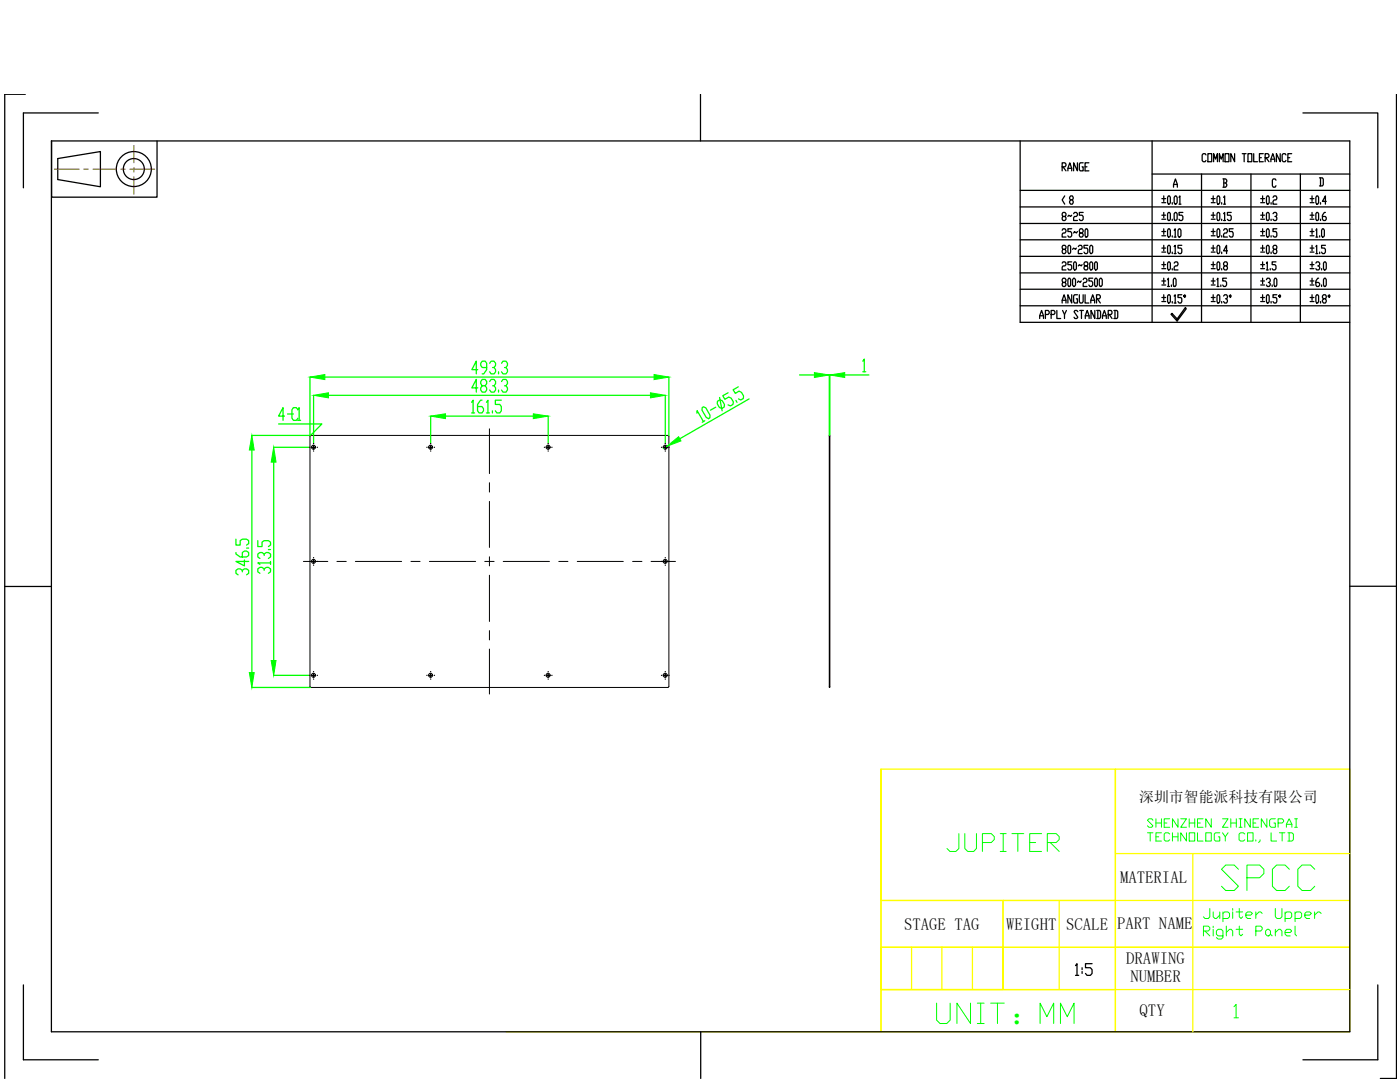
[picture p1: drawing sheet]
<svg xmlns="http://www.w3.org/2000/svg" width="279mm" height="216mm" viewBox="0 0 279 216" stroke-linecap="round" stroke-linejoin="round" font-family="sans-serif">
<defs><g id="words">
<text font-size="8.8" fill="#0f0" x="242.7" y="178.9">SPCC</text>
<text font-size="7.5" fill="#0f0" x="185.9" y="205.3">UNIT：MMMM</text>
<text font-size="7.1" fill="#0f0" x="188" y="171.1">JUPITER</text>
<text font-size="5.8" fill="#0f0" x="201.8" y="204.2">：</text>
<text font-size="5.7" fill="#0f0" x="54.7" y="85">4-</text>
<text font-size="4.4" x="211" y="45.2">8~25</text>
<g font-size="3.3">
<text x="223.5" y="176.3">MATERIAL</text>
<text x="180.4" y="185.5">STAGE TAG</text>
<text x="200.8" y="185.5">WEIGHT</text>
<text x="212.8" y="185.5">SCALE</text>
<text x="222.9" y="185.4">PART NAME</text>
<text x="224.8" y="192.4">DRAWING</text>
<text x="225.6" y="195.9">NUMBER</text>
<text x="227.4" y="202.7">QTY</text>
</g>
<text font-size="3" x="227.3" y="160">深圳市智能派科技有限公司</text>
</g></defs>
<!-- layer: 0 -->
<g fill="none" stroke="#000" stroke-width=".2">
<path d="M61.9 87l.1-.1h71.3l.2 .1v50l-.2 .2h-71.3l-.1-.2zM165.5 86.9l.1 .1zM165.5 87v50h.1v-50M165.5 137v.2h.1v-.2"/>
<circle cx="62.6" cy="89.2" r=".4"/>
<circle cx="85.9" cy="89.2" r=".4"/>
<circle cx="109.4" cy="89.2" r=".4"/>
<circle cx="132.8" cy="89.2" r=".4"/>
<circle cx="62.6" cy="112" r=".4"/>
<circle cx="132.8" cy="112" r=".4"/>
<circle cx="62.6" cy="134.7" r=".4"/>
<circle cx="85.9" cy="134.7" r=".4"/>
<circle cx="109.4" cy="134.7" r=".4"/>
<circle cx="132.8" cy="134.7" r=".4"/>
</g>
<!-- layer: VhF -->
<g fill="none" stroke="#0f0" stroke-width=".25">
<path d="M61.9 75.2v11.8M62.6 78.9v9.5M64.8 75.2h65.7M65.5 78.9h64.3M95.3 73.8h-1.1l.9-1.7v2.5M95.3 77.4h-1.1l.9-1.7v2.5M96.2 79.9h-.3l-.6 .8v1.3l.3 .4h.6l.3-.4v-.5l-.3-.4h-.9M96.2 77l-.3-.4v-.5l.3-.4h.6l.3 .4v.5l-.3 .4h-.6l-.3 .4v.4l.3 .4h.6l.3-.4v-.4l-.3-.4M97.1 73.3h-.9l-.3-.4v-.4l.3-.4h.6l.3 .4v1.3l-.6 .8h-.3M97.7 72.5l.3-.4h.6l.3 .4v.4l-.3 .4h-.3M97.7 76.1l.3-.4h.6l.3 .4v.5l-.3 .4h-.3M98.6 73.3l.3 .5v.4l-.3 .4h-.6l-.3-.4"/>
<path d="M98.6 77l.3 .4v.4l-.3 .4h-.6l-.3-.4M99.5 74.2v.4M99.5 77.8v.4M100 79.9h-1.1v.8h.9l.2 .4v.9l-.2 .4h-.6l-.3-.4M100.1 72.5l.3-.4h.6l.3 .4v.4l-.3 .4h-.3M100.1 76.1l.3-.4h.6l.3 .4v.5l-.3 .4h-.3M101 73.3l.3 .5v.4l-.3 .4h-.6l-.3-.4M101 77l.3 .4v.4l-.3 .4h-.6l-.3-.4M132.8 78.9v9.5M133.5 75.2v11.8M143.6 79.3l.5 2.7M145.3 78.4l-1.1 .6 .5 .7 .7-.5 .5 .3 .5 .7-.1 .5-.5 .3-.5-.2"/>
<path d="M146.9 79.9l.2 .4M147.3 77.2l-1 .6 .4 .7 .8-.5 .5 .3 .4 .7v.5l-.6 .3-.4-.2M149.5 79.6l-13.8 8M159.6 74.8h2.9M168.6 74.8h4.8M172.2 72.1l.3-.5v2.6M172.2 74.2h.6M50.3 89.8v44.4M54.6 89.3h7.2M54.6 92.2v39.6M55.6 84.6h8.6l-2.2 2.3h-11.7M86 83v5.4"/>
<path d="M88.9 83h17.5M94.1 80.3l.3-.4v2.5M94.1 82.4h.6M97.1 80.3l.3-.4v2.5M97.1 82.4h.6M98.3 82v.4M109.4 83v5.4M133.1 89l-.7 .5M139.1 82.4v-.5l1.3 2.2M140.1 81.3l.3-.1 .5 .2 .8 1.5v.5l-.3 .1-.5-.2-.8-1.5zM140.6 84l-.5 .3M142.8 81.3l-1 .5"/>
<path d="M143.2 80.1l.5-.3 .5 .2 .4 .7-.1 .5-.5 .3-.4-.2-.5-.7zM165.5 86.8v-12h.1v12M47.1 110.3v.2l.8 .6h1.3l.4-.3v-.5l-.4-.3h-.4l-.4 .3v.8M47.1 107.6v1.2h.8v-.9l.5-.3h.8l.4 .3v.6l-.4 .3M48.4 114.1v-.3l-.5-.3h-.4l-.4 .3v.6l.4 .3M48.4 113.8l.4-.3h.4l.4 .3v.6l-.4 .3M48.8 111.7v1.2l-1.7-.9h2.5M49.2 109.4h.4M51.4 107.9v1.2h.9v-.9l.4-.3h.9l.4 .3v.6l-.4 .3M52.7 113.8v-.3l-.4-.3h-.4l-.5 .3v.6l.5 .3M52.7 113.5l.4-.3h.5l.4 .3v.6l-.4 .3M52.7 110.8v-.3l-.4-.2h-.4l-.5 .2v.6l.5 .3"/>
<path d="M52.7 110.5l.4-.2h.5l.4 .2v.6l-.4 .3M53.6 109.7h.4M54 112.3h-2.6l.5 .3M54 112v.6M50.3 137.2h11.6M54.6 134.8h7.2"/>
</g>
<g fill="#0f0" stroke="#0f0" stroke-width=".2">
<path d="M61.9 75.2l2.9-.5v1z"/>
<path d="M130.5 74.7l3 .5-3 .5z"/>
<path d="M50.3 86.9l.4 2.9h-.9z"/>
<path d="M49.8 134.2h.9l-.4 3z"/>
<path d="M62.6 78.9l2.9-.5v1z"/>
<path d="M129.8 78.4l3 .5-3 .5z"/>
<path d="M86 83l2.9-.4v.9z"/>
<path d="M106.4 82.6l3 .4-3 .5z"/>
<path d="M54.6 89.3l.5 2.9h-1z"/>
<path d="M54.1 131.8h1l-.5 3z"/>
<path d="M133.1 89l2.3-1.9 .5 .9z"/>
<path d="M162.5 74.4l3 .4-3 .5z"/>
<path d="M165.6 74.8l3-.4v.9z"/>
</g>
<g fill="none" stroke="#000" stroke-width=".25">
<path d="M61.8 89.3h.1M62.6 88.9v.4h-.4M62.6 88.5h.1M62.6 90h.1M63 89.3h-.4v.3M63.3 89.3h.1M85.2 89.3h.1M86 88.9v.4h-.4M86 88.5h.1M86 90h.1M86.3 89.3h-.3v.3M86.7 89.3h.1"/>
<path d="M108.6 89.3h.1M109.4 88.9v.4h-.4M109.4 88.5h.1M109.4 90h.1M109.7 89.3h-.3v.3M110.1 89.3h.1M132 89.3h.1M132.8 88.9v.4h-.4M132.8 88.5h.1M132.8 90h.1M133.1 89.3h-.3v.3M133.5 89.3h.1"/>
<path d="M61.8 112h.1M62.6 111.6v.4h-.4M62.6 111.3h.1M62.6 112.7v.1M63 112h-.4v.4M63.3 112h.1M132 112h.1M132.8 111.6v.4h-.4M132.8 111.3h.1M132.8 112.7v.1M133.1 112h-.3v.4M133.5 112h.1"/>
<path d="M61.8 134.8h.1M62.6 134.4v.4h-.4M62.6 134h.1M62.6 135.5h.1M63 134.8h-.4v.3M63.3 134.8h.1M85.2 134.8h.1M86 134.4v.4h-.4M86 134h.1M86 135.5h.1M86.3 134.8h-.3v.3M86.7 134.8h.1"/>
<path d="M108.6 134.8h.1M109.4 134.4v.4h-.4M109.4 134h.1M109.4 135.5h.1M109.7 134.8h-.3v.3M110.1 134.8h.1M132 134.8h.1M132.8 134.4v.4h-.4M132.8 134h.1M132.8 135.5h.1M133.1 134.8h-.3v.3M133.5 134.8h.1"/>
</g>
<g fill="none" stroke="#000" stroke-width=".2">
<path d="M97.7 85.6v8.9M97.7 96.3v1.9M60.6 112h4.8M67.2 112h1.9M70.9 112h9.3M82 112h1.8M85.7 112h9.2M96.7 112h1.9M97.7 100v9.2M97.7 111.1v1.8M97.7 114.8v9.2M100.4 112h9.3"/>
<path d="M111.5 112h1.8M115.2 112h9.2M126.3 112h1.8M129.9 112h4.9M97.7 125.8v1.9M97.7 129.5v9"/>
</g>
<g fill="none" stroke="#0f0" stroke-width=".2">
<path d="M229 166.2h1.1M229.5 166.2v1.6M230.1 163.7l-.3-.3h-.5l-.3 .3 1.1 1.1-.3 .3h-.5l-.3-.3M230.7 163.4v1.7M230.7 164.2h1.1M230.7 167h.5M231.8 166.2h-1.1v1.6h1.1M231.8 163.4v1.7M232.3 164.2h.6M233.4 163.4h-1.1v1.7h1.1M233.4 166.4l-.3-.2h-.5l-.3 .2v1.2l.3 .2h.5l.3-.2M234 167h1.1"/>
<path d="M234 166.2v1.6M235.1 163.4v1.7l-1.1-1.7v1.7M235.1 166.2v1.6M235.6 163.4h1.2l-1.2 1.7h1.2M236.8 166.2v1.6l-1.2-1.6v1.6M237.3 166.2h1.1v1.6h-1.1zM237.3 164.2h1.1M237.3 163.4v1.7M238.4 163.4v1.7M239 166.2v1.6h1.1M239 164.2h.5M240.1 163.4h-1.1v1.7h1.1"/>
<path d="M240.6 166.2h1.1v1.6h-1.1zM241.7 163.4v1.7l-1.1-1.7v1.7M243.4 166.2h-.8l-.3 .2v1.2l.3 .2h.8v-.8h-.3M244 163.4h1.1l-1.1 1.7h1.1M244 166.2l.5 .8v.8M245.1 166.2l-.6 .8M245.6 164.2h1.1M245.6 163.4v1.7M246.7 163.4v1.7M247.3 165.1h.6M247.3 163.4h.6M247.6 163.4v1.7"/>
<path d="M248.4 166.4l-.3-.2h-.5l-.3 .2v1.2l.3 .2h.5l.3-.2M249 166.2h1.1v1.6h-1.1zM249.5 163.4v1.7l-1.1-1.7v1.7M250.1 164.2h.5M250.6 167.6v.2M251.2 163.4h-1.1v1.7h1.1M251.5 167.6v.2l-.3 .3M252.8 163.4v1.7l-1.1-1.7v1.7M253.7 166.2v1.6h1.1M254.5 163.4h-.8l-.3 .3v1.1l.3 .3h.8v-.9h-.3M255.1 164.2h.8l.3-.3v-.2l-.3-.3h-.8v1.7M255.3 166.2h1.1"/>
<path d="M255.9 166.2v1.6M256.7 165.1v-.6l.6-1.1 .5 1.1v.6M256.7 164.5h1.1M257 166.2h.8l.3 .2v1.2l-.3 .2h-.8M257.3 166.2v1.6M258.4 165.1h.5M258.4 163.4h.5M258.7 163.4v1.7M240.2 185.8h.9l.3-.4v-.3l-.3-.3h-.9v1.9M240.5 185.8l.9 .9M241.4 181.3v1.6l-.3 .4h-.6l-.3-.4M242.1 182v.9l.4 .4h.3l.6-.7"/>
<path d="M242.1 184.8v.3M242.1 185.4v1.3M243.4 182v1.3M244.1 182.3l.3-.3h.6l.4 .3v.6l-.4 .4h-.9M244.1 186.7h-1l-.3-.3v-.6l.3-.4h.6l.4 .4v1.3l-.4 .3h-.6l-.3-.3M244.1 182v1.9M244.7 186.1l.7-.7h.3l.3 .4v.9M244.7 184.8v1.9M246 182v1.3M246.7 182h1.3M246.7 185.4h1.3M247.3 181.3v1.6l.4 .4 .3-.4"/>
<path d="M247.3 184.8v1.6l.4 .3 .3-.3M248.6 182.6h1l.4-.3-.4-.3h-.6l-.4 .3v.6l.4 .4h.6M250.6 185.8h1l.3-.4v-.3l-.3-.3h-1v1.9M250.6 182v1.3M251.9 182.3l-.3-.3h-.3l-.7 .6M252.6 185.8l.3-.4h.3l.3 .4v.6l-.3 .3h-.3l-.3-.3zM253.5 186.4l.4 .3M254.5 181.3v1.6l.4 .4h.6l.3-.4v-1.6M254.5 186.1l.7-.7h.3l.3 .4v.9M254.5 185.4v1.3M256.5 182.3l.3-.3h.7l.3 .3v.6l-.3 .4h-1M256.5 186.1h1l.3-.3-.3-.4h-.7l-.3 .4v.6l.3 .3h.7"/>
<path d="M256.5 182v1.9M258.5 182.3l.3-.3h.6l.4 .3v.6l-.4 .4h-.9M258.5 184.8v1.6l.3 .3M258.5 182v1.9M260.4 182.6h1l.3-.3-.3-.3h-.7l-.3 .3v.6l.3 .4h.7M262.4 182v1.3M263.7 182.3l-.4-.3h-.3l-.6 .6M246.3 200.9l.4-.5v2.7M246.3 203.1h.9"/>
</g>
<!-- layer: 0 -->
<g fill="none" stroke="#ff0" stroke-width=".25">
<path d="M175.8 153.5h46.8v26.2M222.6 153.5v35.5h46.8v16.9h-46.8v-16.9h46.8v-18.7M222.6 153.5h46.8v16.8h-46.8zM175.8 179.7h24.4v9.3h-24.4v8.5h24.4v-8.5h-24.4zM211.4 179.7v17.8M222.6 179.7h-46.8v-26.2v52.4h-74.8M222.6 179.7v9.3h-22.4v8.5h22.4M222.6 179.7h-22.4v9.3h22.4v8.5M222.6 179.7h46.8M238.1 170.3v35.6M175.8 197.5h46.8v8.4h-46.8zM175.8 189h24.4v8.5h-24.4z"/>
<path d="M181.9 189v8.5M188 189v8.5M194.1 189v8.5M222.6 197.5h46.8"/>
</g>
<g fill="none" stroke="#000" stroke-width=".25">
<path d="M5.1 18.8h-4.2v196.4M139.8 18.8v9.3M278.7 18.8v196.4h-3.2M10.3 28.1h259.1v177.8h-259.1zM10.3 28.1v11.2h21v-11.2M11.5 31.6l8.5-1.4v7.1l-8.5-1.5zM19.6 22.5h-14.9v15M203.6 28.1v36.2h65.8M203.6 38h65.8M212 33.3h.5l.2-.3v-.3l-.2-.2h-.5v1.6M212.1 33.3l.6 .8M212.5 39.1l-.5 .8 .5 .8"/>
<path d="M213.1 34.1v-.5l.4-1.1 .4 1.1v.5M213.1 33.6h.8M213.7 39.9l-.2-.5 .2-.3h.3l.2 .5-.2 .3h-.3l-.2 .3 .2 .5h.3l.2-.3-.2-.5M215 32.5v1.6l-.7-1.6v1.6M216.2 32.5h-.6l-.2 .2v1.1l.2 .3h.6v-.8h-.2M216.5 33.3h.4M217.3 32.5h-.8v1.6h.8M229.9 34.7h39.5M229.9 28.1v36.2M231.9 39.6h.7M232.3 39.1v1.1M233.2 39.1h.2l.2 .3v1l-.2 .3h-.2l-.2-.3v-1z"/>
<path d="M234.2 37.4v-.6l.4-1.1 .4 1.1v.6M234.2 36.8h.8M234.5 39.1h.2l.2 .3v1l-.2 .3h-.2l-.2-.3v-1zM235.3 39.4l.2-.3v1.6M239.8 34.7v29.6M240.7 30.9l-.2-.2h-.4l-.2 .2v1.1l.2 .3h.4l.2-.3M241.1 30.7h.7v1.6h-.7zM241.7 39.6h.8M242.1 39.1v1.1M242.2 32.3v-1.6l.4 1.1 .4-1.1v1.6M243 39.1h.3l.1 .3v1l-.1 .3h-.3l-.1-.3v-1zM243.3 32.3v-1.6l.4 1.1 .4-1.1v1.6"/>
<path d="M244.1 35.7h.5l.2 .3v.3l-.2 .2M244.2 39.4l.2-.3v1.6M244.2 36.5h.4l.2 .6-.2 .3h-.5M244.2 35.7v1.7M244.5 30.7h.8v1.6h-.8zM246.4 30.7v1.6l-.8-1.6v1.6M247.9 30.7h.8M248.3 30.7v1.6M249.1 30.7h.7v1.6h-.7zM249.7 34.7v29.6M250.2 30.7v1.6h.8M251.3 31.5h.4"/>
<path d="M251.6 39.6h.8M252 39.1v1.1M252.1 30.7h-.8v1.6h.8M252.5 31.5h.5l.3-.3v-.3l-.3-.2h-.5v1.6M252.7 31.5l.6 .8M252.9 39.1h.2l.2 .3v1l-.2 .3h-.2l-.2-.3v-1zM253.6 32.3v-.5l.4-1.1 .4 1.1v.5M253.6 31.8h.8M254.1 39.4l.2-.3h.3l.2 .3-.2 .5h-.3l-.2 .3v.5h.7M254.6 36l-.1-.3h-.4l-.2 .3v1.1l.2 .3h.4l.1-.3M255.5 30.7v1.6l-.8-1.6v1.6M256.6 30.9l-.1-.2h-.4l-.2 .2v1.1l.2 .3h.4l.1-.3"/>
<path d="M257 31.5h.4M257.8 30.7h-.8v1.6h.8M259.5 34.7v29.6M260 22.5h15v15M261.5 39.6h.7M261.8 39.1v1.1M262.8 39.1h.2l.2 .3v1l-.2 .3h-.2l-.2-.3v-1zM263.3 35.5h.6l.2 .2v1.1l-.2 .3h-.6M263.5 35.5v1.6M203.6 57.7h65.8M203.6 54.5h65.8M203.6 51.2h65.8"/>
<path d="M203.6 47.9h65.8M203.6 44.6h65.8M203.6 41.3h65.8M212 45.9l.1-.3h.4l.2 .3-.2 .6h-.4l-.1 .3v.5h.7M212 52.5l.1-.2h.4l.2 .2v.3l-.2 .3h-.4l-.1 .2v.6h.7M212 59.9h.7M212.1 49.8l-.1-.6 .1-.2h.4l.2 .2v.3l-.2 .3h-.4l-.1 .3 .1 .5h.4l.2-.3-.2-.5M212.1 56.4l-.1-.3 .1-.6h.4l.2 .3-.2 .6h-.4l-.1 .2 .1 .6h.4l.2-.3-.2-.5M213.3 49h.2l.2 .2v1.1l-.2 .3h-.2l-.2-.3v-1.1zM213.3 55.5h.2l.2 .3v1.1l-.2 .3h-.2l-.2-.3v-1.1zM213.9 45.6h-.8v.6h.6l.2 .3v.5l-.2 .3h-.4l-.2-.3M213.9 58.8v1.7l-.8-1.7v1.7"/>
<path d="M213.9 52.3h-.8v.5h.6l.2 .3v.5l-.2 .3h-.4l-.2-.3M214.3 55.5h.1l.2 .3v1.1l-.2 .3h-.1l-.2-.3v-1.1zM214.4 52.3h.2l.2 .2v1.1l-.2 .3h-.2l-.1-.3v-1.1zM214.8 49.5l-.2 .3-.3-.3-.2 .3M215 58.8h-.6l-.1 .3v1.1l.1 .3h.6v-.9h-.2M215.2 49.2l.2-.2h.4l.2 .2-.2 .6h-.4l-.2 .3v.5h.8M215.4 58.8v1.4l.2 .3h.4l.2-.3v-1.4M215.6 46.5l-.2-.3 .2-.6h.4l.2 .3-.2 .6h-.4l-.2 .3 .2 .5h.4l.2-.3v-.2l-.2-.3M215.8 56.1l-.2 .3-.4-.3-.2 .3M216 52.8l-.2 .3-.4-.3-.2 .3M216.2 55.8l.1-.3h.4l.2 .3-.2 .6h-.4l-.1 .2v.6h.7M216.5 58.8v1.7h.8"/>
<path d="M216.5 53.1l-.2-.3v-.3l.2-.2h.4l.2 .2-.2 .6h-.4l-.2 .2v.3l.2 .3h.4l.2-.3-.2-.5M216.7 45.6h.2l.2 .3v1.1l-.2 .3h-.2l-.2-.3v-1.1zM217.1 49h-.8v.5h.6l.2 .3v.5l-.2 .3h-.4l-.2-.3M217.7 49l.4 .2v1.1l-.2 .3h-.2l-.2-.3v-1.1zM217.7 52.3l.4 .2v1.1l-.2 .3-.4-.3v-1.1zM217.7 59.9h.8M218.1 55.5h-.8v.6h.6l.2 .3v.5l-.2 .3h-.4l-.2-.3M218.6 55.5h.2l.2 .3v1.1l-.2 .3h-.2l-.1-.3v-1.1zM218.6 52.3h.2l.2 .2v1.1l-.2 .3h-.2l-.1-.3v-1.1zM218.8 59.6h.6l.2-.2v-.3l-.2-.3h-.6v1.7M219 59.6l.6 .9M219.6 55.5h.2l.2 .3v1.1l-.2 .3h-.2l-.2-.3v-1.1z"/>
<path d="M231.9 40.4h.7M231.9 43.7h.7M231.9 42.9h.7M231.9 47h.7M231.9 46.2h.7M231.9 50.3h.7M231.9 49.5h.7M231.9 56.9h.7M231.9 56.1h.7M231.9 53.6h.7M231.9 52.8h.7M231.9 59.4h.7"/>
<path d="M232.3 42.4v1M232.3 45.6v1.2M232.3 49v1.1M232.3 52.3v1M232.3 55.5v1.1M232.3 58.8v1.1M233 55.8l.2-.3v1.7M233 57.2h.4M233.2 45.6h.2l.2 .3v1.1l-.2 .3h-.2l-.2-.3v-1.1zM233.2 42.4h.2l.2 .2v1.1l-.2 .3h-.2l-.2-.3v-1.1zM233.2 52.3h.2l.2 .2v1.1l-.2 .3h-.2l-.2-.3v-1.1zM233.2 49h.2l.2 .2v1.1l-.2 .3h-.2l-.2-.3v-1.1z"/>
<path d="M233.2 58.8h.2l.2 .3v1.1l-.2 .3h-.2l-.2-.3v-1.1zM233.8 56.9v.3M233.9 40.4v.3M233.9 43.7v.3M233.9 47v.3M233.9 50.3v.3M233.9 53.6v.3M234.3 45.9l.2-.3v1.7M234.3 52.5l.2-.2h.4l.2 .2-.2 .6h-.4l-.2 .2v.6h.8M234.3 55.5h.2l.2 .3v1.1l-.2 .3h-.2l-.1-.3v-1.1zM234.3 49.2l.2-.2v1.6M234.3 59.1l.2-.3v1.7"/>
<path d="M234.3 47.3h.4M234.3 50.6h.4M234.5 42.4l.4 .2v1.1l-.2 .3-.4-.3v-1.1zM235.3 45.6h.2l.2 .3v1.1l-.2 .3-.4-.3v-1.1zM235.3 40.7h.4M235.9 49h-.8v.5h.6l.2 .3v.5l-.2 .3h-.4l-.2-.3M235.9 58.8h-.8v.6h.6l.2 .2v.6l-.2 .3h-.4l-.2-.3M236.1 42.4h-.8v.5h.6l.2 .3v.5l-.2 .3h-.4l-.2-.3M236.4 58.8l.2 .3-.2 .3-.2-.3zM241.7 40.4h.8M241.7 43.7h.8M241.7 42.9h.8"/>
<path d="M241.7 47h.8M241.7 46.2h.8M241.7 50.3h.8M241.7 49.5h.8M241.7 56.9h.8M241.7 56.1h.8M241.7 53.6h.8M241.7 52.8h.8M241.7 59.4h.8M242.1 42.4v1M242.1 45.6v1.2M242.1 49v1.1"/>
<path d="M242.1 52.3v1M242.1 55.5v1.1M242.1 58.8v1.1M242.9 55.8l.1-.3v1.7M242.9 57.2h.4M243 49h.3l.1 .2v1.1l-.1 .3h-.3l-.1-.3v-1.1zM243 45.6h.3l.1 .3v1.1l-.1 .3h-.3l-.1-.3v-1.1zM243 42.4h.3l.1 .2v1.1l-.1 .3h-.3l-.1-.3v-1.1zM243 52.3h.3l.1 .2v1.1l-.1 .3h-.3l-.1-.3v-1.1zM243 58.8h.3l.1 .3v1.1l-.1 .3h-.3l-.1-.3v-1.1zM243.6 56.9v.3M243.8 40.4v.3"/>
<path d="M243.8 43.7v.3M243.8 47v.3M243.8 50.3v.3M243.8 53.6v.3M244.2 45.9l.2-.3h.4l.2 .3-.2 .6h-.4l-.2 .3v.5h.8M244.2 42.6l.2-.2v1.6M244.2 59.1l.2-.3h.4l.2 .6-.2 .2h-.2M244.2 40.7h.4M244.2 44h.4M244.4 53.1l-.2-.3v-.3l.2-.2h.4l.2 .2-.2 .6h-.4l-.2 .2v.3l.2 .3h.4l.2-.3-.2-.5M244.8 55.5h-.8v.6h.6l.2 .3v.5l-.2 .3h-.4l-.2-.3M244.8 59.6l.2 .3-.2 .6h-.4l-.2-.3"/>
<path d="M245 50.1h-.8l.6-1.1v1.6M245.5 58.8l.2 .3-.2 .3-.2-.3zM245.7 42.4h-.7v.5h.5l.2 .3v.5l-.2 .3h-.3l-.2-.3M246.1 45.6h-.8v.6h.6l.2 .3v.5l-.2 .3h-.4l-.2-.3M251.6 40.4h.8M251.6 43.7h.8M251.6 42.9h.8M251.6 47h.8M251.6 46.2h.8M251.6 50.3h.8M251.6 49.5h.8M251.6 56.9h.8"/>
<path d="M251.6 56.1h.8M251.6 53.6h.8M251.6 52.8h.8M251.6 59.4h.8M252 42.4v1M252 45.6v1.2M252 49v1.1M252 52.3v1M252 55.5v1.1M252 58.8v1.1M252.7 55.8l.2-.3h.4l.2 .3v.3l-.2 .3h-.2M252.7 52.5l.2-.2v1.6"/>
<path d="M252.7 53.9h.4M252.9 42.4h.2l.2 .2v1.1l-.2 .3h-.2l-.2-.3v-1.1zM252.9 45.6h.2l.2 .3v1.1l-.2 .3h-.2l-.2-.3v-1.1zM252.9 49h.2l.2 .2v1.1l-.2 .3h-.2l-.2-.3v-1.1zM252.9 58.8h.2l.2 .3v1.1l-.2 .3h-.2l-.2-.3v-1.1zM253.3 56.4l.2 .2-.2 .6h-.4l-.2-.3M253.5 53.6v.3M253.7 40.4v.3M253.7 43.7v.3M253.7 47v.3M253.7 50.3v.3M253.9 56.9v.3"/>
<path d="M254.1 42.6l.2-.2h.3l.2 .5-.2 .3h-.2M254.3 49.8l-.2-.3v-.3l.2-.2h.3l.2 .5-.2 .3h-.3l-.2 .3 .2 .5h.3l.2-.3-.2-.5M254.4 55.5h.2l.2 .3v1.1l-.2 .3h-.2l-.1-.3v-1.1zM254.6 43.2l.2 .2-.2 .6h-.3l-.2-.3M254.6 52.3h-.7v.5h.5l.2 .3v.5l-.2 .3h-.3l-.2-.3M254.8 45.6h-.7v.6h.5l.2 .3v.5l-.2 .3h-.3l-.2-.3M254.8 58.8h-.7v.6h.5l.2 .2v.6l-.2 .3h-.3l-.2-.3M255.4 58.8l.2 .3-.2 .3-.2-.3zM261.5 40.4h.7M261.5 43.7h.7M261.5 42.9h.7M261.5 47h.7"/>
<path d="M261.5 46.2h.7M261.5 50.3h.7M261.5 49.5h.7M261.5 56.9h.7M261.5 56.1h.7M261.5 53.6h.7M261.5 52.8h.7M261.5 59.4h.7M261.8 42.4v1M261.8 45.6v1.2M261.8 49v1.1M261.8 52.3v1"/>
<path d="M261.8 55.5v1.1M261.8 58.8v1.1M262.6 45.9l.2-.3v1.7M262.6 49.2l.2-.2v1.6M262.6 52.5l.2-.2h.4l.2 .2v.3l-.4 .3M262.6 47.3h.4M262.6 50.6h.4M262.8 42.4h.2l.2 .2v1.1l-.2 .3h-.2l-.2-.3v-1.1zM262.8 58.8h.2l.2 .3v1.1l-.2 .3h-.2l-.2-.3v-1.1zM263.2 55.5h-.2l-.4 .6v.8l.2 .3h.4l.2-.6-.2-.2h-.6M263.2 53.1l.2 .2v.3l-.2 .3h-.4l-.2-.3M263.4 47v.3"/>
<path d="M263.4 50.3v.3M263.5 40.4v.3M263.5 43.7v.3M263.8 53.6v.3M263.8 56.9v.3M263.9 45.6h.2l.2 .3v1.1l-.2 .3h-.2l-.1-.3v-1.1zM264.1 59.6l-.2-.2v-.3l.2-.3h.4l.2 .6-.2 .2h-.4l-.2 .3 .2 .6h.4l.2-.3-.2-.6M264.3 55.5h.2l.2 .3v1.1l-.2 .3h-.2l-.2-.3v-1.1zM264.3 52.3h.2l.2 .2v1.1l-.2 .3h-.2l-.2-.3v-1.1zM264.5 42.4h-.2l-.4 .5v.8l.2 .3h.4l.2-.3-.2-.5h-.6M264.5 49h-.7v.5h.5l.2 .3v.5l-.2 .3h-.4l-.1-.3M264.7 40.2h-.8l.6-1.1v1.6"/>
<path d="M265.3 58.8l.1 .3-.1 .3-.2-.3zM203.6 61h65.8M207.5 63.6v-.6l.4-1.1 .4 1.1v.6M207.5 63h.8M208.6 62.8h.6l.2-.3v-.3l-.2-.3h-.6v1.7M209.8 62.8h.5l.2-.3v-.3l-.2-.3h-.5v1.7M210.9 61.9v1.7h.8M212 60.5v-.6l.4-1.1 .3 1.1v.6M212.1 61.9l.3 .9v.8M212.8 61.9l-.4 .9M215.1 62.2l-.2-.3h-.4l-.2 .3 .8 1.1-.2 .3h-.4l-.2-.3M215.5 61.9h.7"/>
<path d="M215.8 61.9v1.7M216.6 63.6v-.6l.4-1.1 .4 1.1v.6M216.6 63h.8M217.7 60.5v-.6l.4-1.1 .4 1.1v.6M218.5 61.9v1.7l-.8-1.7v1.7M218.9 61.9h.6l.1 .3v1.1l-.1 .3h-.6M219.1 61.9v1.7M220 63.6v-.6l.4-1.1 .4 1.1v.6M220 63h.8M221.2 62.8h.6l.1-.3-.1-.6h-.6v1.7M221.4 62.8l.5 .8M222.3 61.9h.6l.2 .3v1.1l-.2 .3h-.6"/>
<path d="M222.5 61.9v1.7M231.9 60.2h.7M233.7 62.7l.2-.2 1 1.1v.5zM233.9 60.2v.3M234.3 60.5h.4M236.6 61.4l.1 .2-1.8 2.5v-.5zM241.7 60.2h.8M243.8 60.2v.3M251.6 60.2h.8M253.7 60.2v.3M261.5 60.2h.7M263.5 60.2v.3"/>
<path d="M.9 117h9.4M269.4 117h9.3M4.7 196.5v15h14.9M214.6 192.7l.3-.4v2.3M214.6 194.6h.7M216 193.1v.4M216 193.9v.3M217.9 192.3h-1.3v.8h1l.3 .4v.7l-.3 .4h-.7l-.3-.4M275 196.5v15h-15M139.8 205.9v9.3"/>
<circle cx="26.7" cy="33.7" r="3.5"/>
<circle cx="26.7" cy="33.7" r="2.1"/>
</g>
<!-- layer: DEFAULT_1 -->
<path d="M10.9 33.8h4.9M16.7 33.8h.9M18.6 33.8h4.6M24.1 33.8h.9M25.9 33.8h5M26.7 29v3.5M26.7 33.4v.9M26.7 35.3v3.4" fill="none" stroke="#f00" stroke-width=".2"/>
<use href="#words"/>
</svg>
